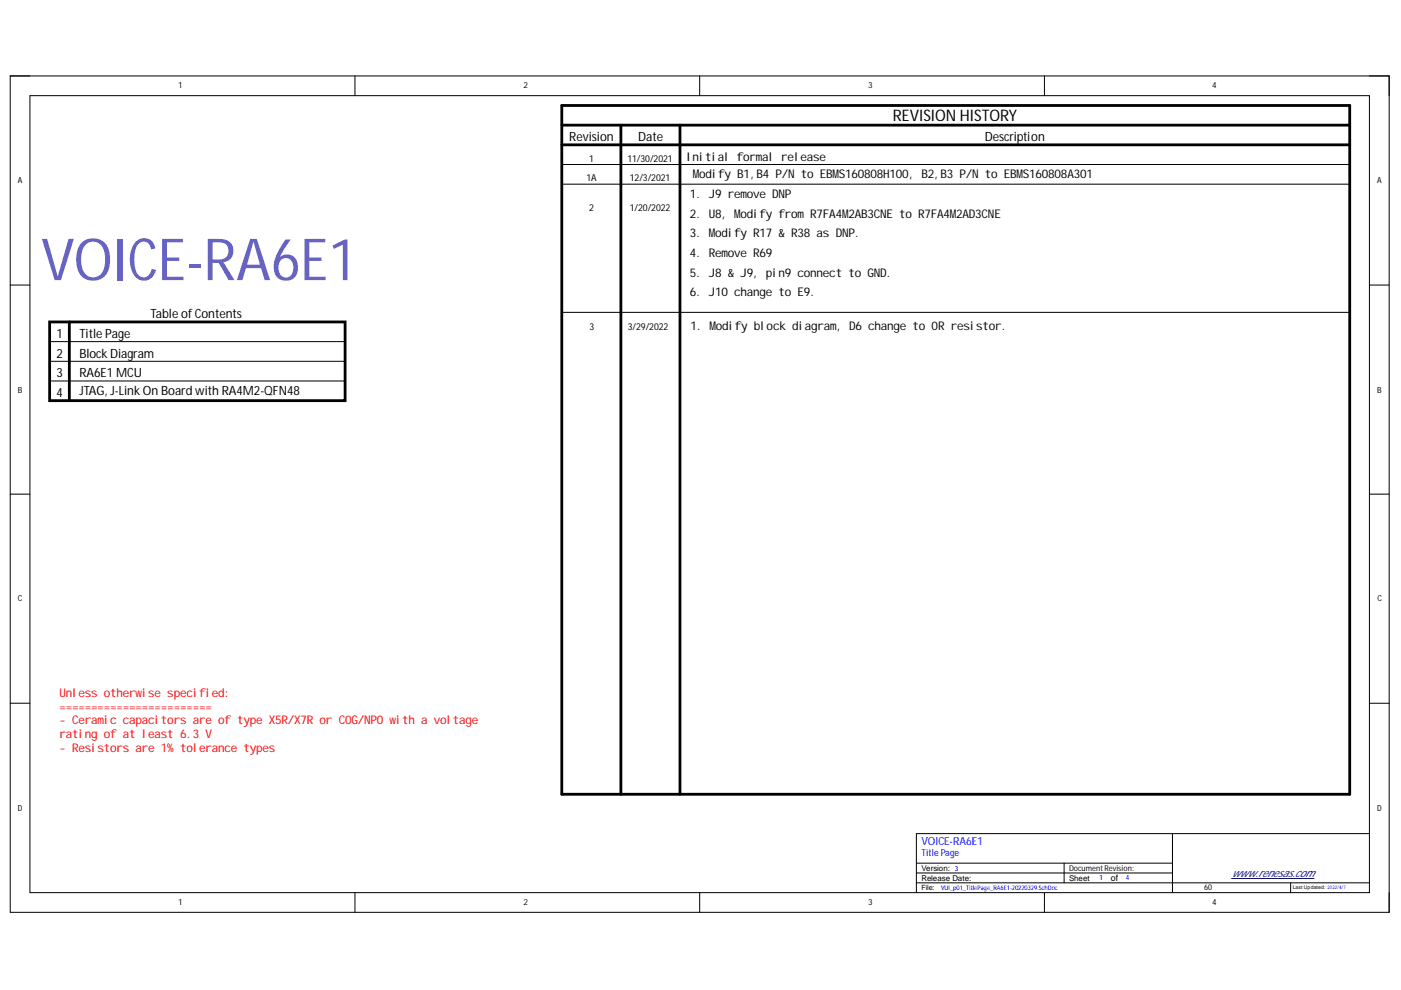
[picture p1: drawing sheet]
<svg xmlns="http://www.w3.org/2000/svg" width="297mm" height="210mm" viewBox="0 0 297 210" stroke-linecap="round" stroke-linejoin="round" font-family="sans-serif">
<defs><g id="words">
<text font-size="12.3" fill="#6663c5" x="8.6" y="59.4">VOICE-RA6E1</text>
<text font-size="3.4" x="189.3" y="25.6">REVISION HISTORY</text>
<g font-size="2.7">
<text x="120.7" y="30">Revision</text>
<text x="135.3" y="30">Date</text>
<text x="208.8" y="30">Description</text>
<text x="12" y="71.6">1</text>
<text x="16.8" y="71.6">Title Page</text>
<text x="31.9" y="67.5">Table of Contents</text>
<text x="12" y="75.9">2</text>
<text x="16.8" y="75.9">BlockDiagram</text>
<text x="12" y="80">3</text>
<text x="16.8" y="80">RA6E1 MCU</text>
<text x="16.8" y="83.6">JTAG, J-Link On Board with RA4M2-QFN48</text>
<text x="12" y="84.2">4</text>
</g>
<g font-size="2.5">
<text x="145.5" y="34">Initial formal release</text>
<text x="146.2" y="42">1. J9 remove DNP</text>
<text x="146.9" y="37.8">Modify B1,B4 P/N to EBMS160808H100, B2,B3 P/N to EBMS160808A301</text>
<text x="146.2" y="46.1">2. U8, Modify from R7FA4M2AB3CNE to R7FA4M2AD3CNE</text>
<text x="146.2" y="50.4">3. Modify R17 &amp; R38 as DNP.</text>
<text x="146.2" y="54.5">4. Remove R69</text>
<text x="146.2" y="58.6">5. J8 &amp; J9, pin9 connect to GND.</text>
<text x="146.2" y="62.9">6. J10 change to E9.</text>
<text x="146.4" y="70">1. Modify block diagram, D6 change to 0R resistor.</text>
</g>
<g font-size="2.5" fill="#f00">
<text x="12.6" y="147.8">Unless otherwise specified:</text>
<text x="12.6" y="150.6">========================</text>
<text x="12.6" y="153.6">- Ceramic capacitors are of type X5R/X7R or C0G/NP0 with a voltage</text>
<text x="12.6" y="156.5">rating of at least 6.3 V</text>
<text x="12.6" y="159.4">- Resistors are 1% tolerance types</text>
</g>
<text font-size="2.4" fill="#00f" x="195.4" y="179.2">VOICE-RA6E1</text>
<text font-size="2.4" fill="#000080" x="261.2" y="186">www.renesas.com</text>
<g font-size="2">
<text x="124.9" y="34.3">1</text>
<text x="133" y="34.3">11/30/2021</text>
<text x="124.3" y="38.4">1A</text>
<text x="133.5" y="38.4">12/3/2021</text>
<text x="124.9" y="44.8">2</text>
<text x="133.5" y="44.8">1/20/2022</text>
<text x="125" y="69.9">3</text>
<text x="133.1" y="69.9">3/29/2022</text>
</g>
<text font-size="2" fill="#00f" x="195.4" y="181.4">Title Page</text>
<text font-size="1.9" x="235.5" y="186.7">of</text>
<g font-size="1.8">
<text x="37.8" y="18.8">1</text>
<text x="111" y="18.8">2</text>
<text x="184" y="18.8">3</text>
<text x="257" y="18.8">4</text>
<text x="3.8" y="38.9">A</text>
<text x="292" y="38.9">A</text>
<text x="3.8" y="83.2">B</text>
<text x="292" y="83.2">B</text>
<text x="3.8" y="127.5">C</text>
<text x="292" y="127.5">C</text>
<text x="3.8" y="171.9">D</text>
<text x="292" y="171.9">D</text>
<text x="37.8" y="192">1</text>
<text x="111" y="192">2</text>
<text x="184" y="192">3</text>
<text x="257" y="192">4</text>
</g>
<g font-size="1.7">
<text x="195.4" y="184.7">Version: 3</text>
<text x="226.7" y="184.6">DocumentRevision:</text>
<text x="195.4" y="186.8">Release Date:</text>
<text x="226.7" y="186.7">Sheet</text>
<text x="255.3" y="188.8">60</text>
</g>
<text font-size="1.5" x="195.4" y="188.8">File:</text>
<g font-size="1.5" fill="#00f">
<text x="233.1" y="186.6">1</text>
<text x="238.7" y="186.6">4</text>
</g>
<text font-size="1.4" fill="#00f" x="199.5" y="188.7">VUI_p01_TitlePage_RA6E1-20220329.SchDoc</text>
<text font-size="1.1" x="274.1" y="188.5">Last Updated: 2022/4/7</text>
</g></defs>
<path d="M2.2 16.1h292.3v177.3h-292.3z" fill="none" stroke="#000" stroke-width=".21"/>
<path d="M6.3 20.3h284v169h-284z" fill-rule="evenodd" fill="#fff"/>
<g fill="none" stroke="#000" stroke-width=".21">
<path d="M2.2 16.1h4.1M75.3 16.1v4.2M148.3 16.1v4.2M221.4 16.1v4.2M290.3 16.1h4.2v4.2M6.3 20.3h284v169h-284zM119.1 34.9h167.1M119.1 39.1h167.1M2.2 60.4h4.1M10.5 72.4h62.7M10.5 76.6h62.7M119.2 66.2h167"/>
<path d="M290.3 60.4h4.2M10.5 80.8h62.7M2.2 104.8h4.1M290.3 104.8h4.2M2.2 149.1h4.1M290.3 149.1h4.2M248.6 176.7v12.6M290.3 176.7h-96v12.6M75.3 189.3v4.1M148.3 189.3v4.1M194.3 183h54.3M194.3 187.2h96"/>
<path d="M194.3 185.1h54.3M221.4 189.3v4.1M225.6 183v4.2M273.6 187.2v2.1M294.5 189.3v4.1"/>
</g>
<path d="M261.1 186.3h17.5" fill="none" stroke="#000080" stroke-width=".21"/>
<path d="M119.1 22.4h167.1v146h-167.1zM119.1 30.7h167.1M119.1 26.5h167.1M131.6 26.5v141.9M144.2 26.5v141.9M10.5 68.3h62.7v16.6h-62.7zM14.7 68.3v16.6" fill="none" stroke="#000" stroke-width=".59"/>
<use href="#words"/>
</svg>
